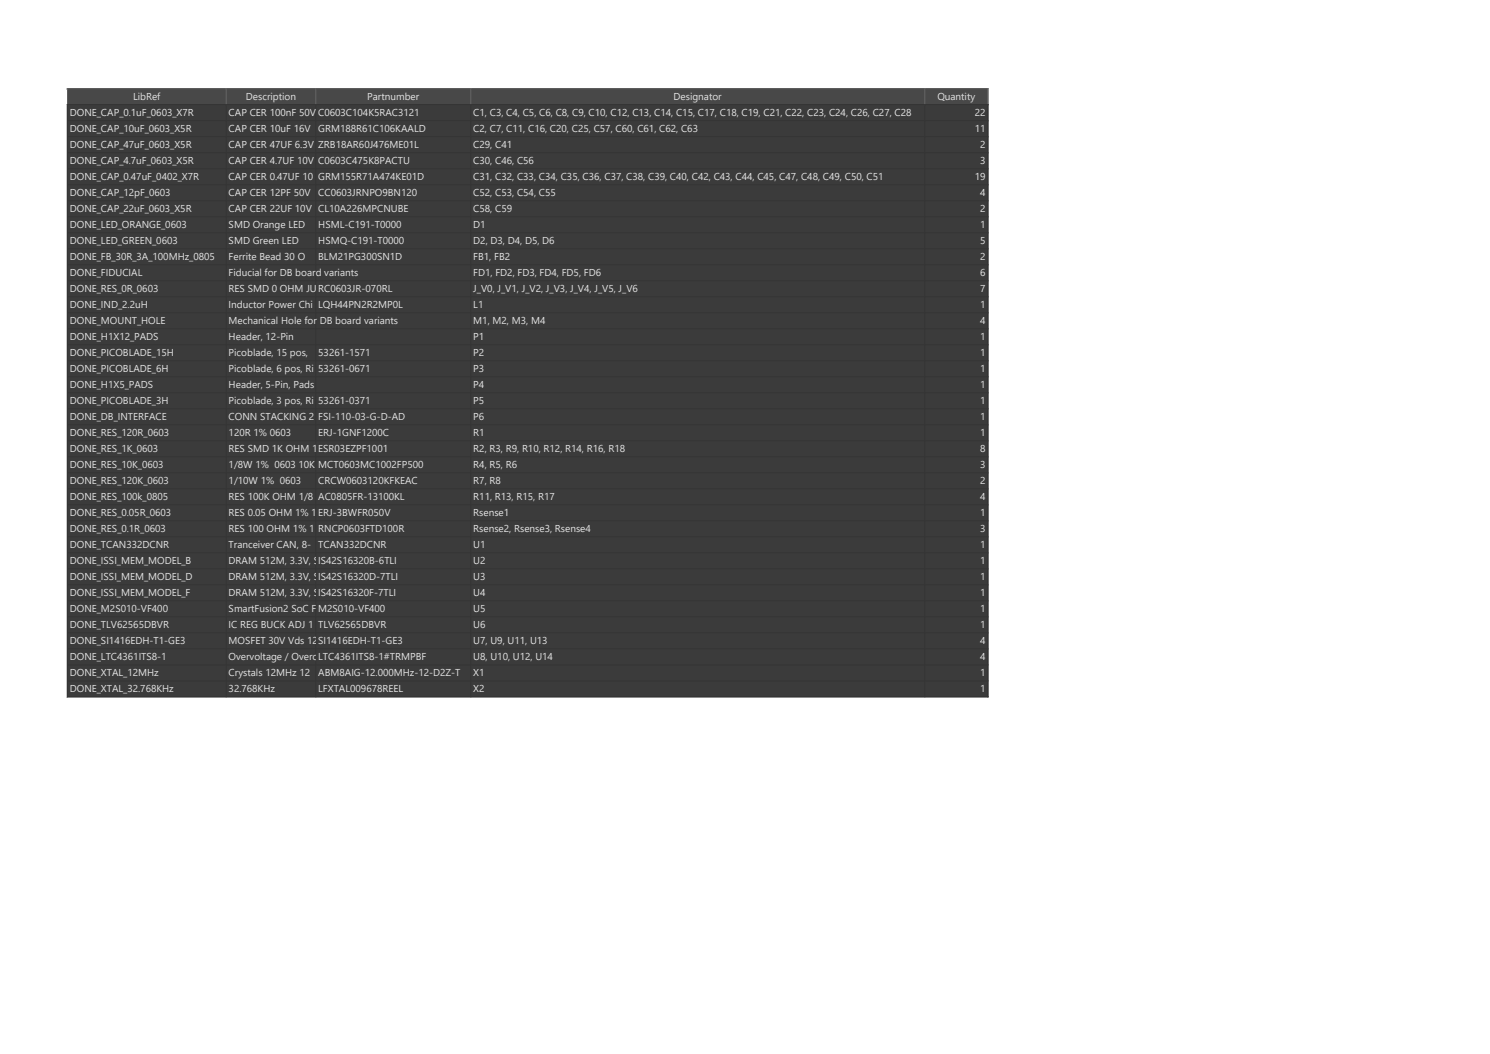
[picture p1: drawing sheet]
<svg xmlns="http://www.w3.org/2000/svg" width="420mm" height="297mm" viewBox="0 0 420 297" stroke-linecap="round" stroke-linejoin="round" font-family="sans-serif">
<defs><g id="words">
<g font-size="2.8" fill="#e5e5e5">
<text x="37.5" y="28.1">LibRef</text>
<text x="69.3" y="28.1">Description</text>
<text x="103.5" y="28.1">Partnumber</text>
<text x="189.9" y="28.1">Designator</text>
<text x="264.2" y="28.1">Quantity</text>
<text x="19.7" y="32.6">DONE_CAP_0.1uF_0603_X7R</text>
<text x="64.5" y="32.6">CAP CER 100nF 50V</text>
<text x="89.7" y="32.6">C0603C104K5RAC3121</text>
<text x="133.4" y="32.6">C1, C3, C4, C5, C6, C8, C9, C10, C12, C13, C14, C15, C17, C18, C19, C21, C22, C23, C24, C26, C27, C28</text>
<text x="274.7" y="32.6">22</text>
<text x="19.7" y="37.1">DONE_CAP_10uF_0603_X5R</text>
<text x="19.7" y="41.6">DONE_CAP_47uF_0603_X5R</text>
<text x="64.5" y="37.1">CAP CER 10uF 16V</text>
<text x="64.5" y="41.6">CAP CER 47UF 6.3V</text>
<text x="89.7" y="37.1">GRM188R61C106KAALD</text>
<text x="89.7" y="41.6">ZRB18AR60J476ME01L</text>
<text x="133.4" y="37.1">C2, C7, C11, C16, C20, C25, C57, C60, C61, C62, C63</text>
<text x="133.4" y="41.6">C29, C41</text>
<text x="274.7" y="37.1">11</text>
<text x="276.3" y="41.6">2</text>
<text x="19.7" y="46.1">DONE_CAP_4.7uF_0603_X5R</text>
<text x="64.5" y="46.1">CAP CER 4.7UF 10V</text>
<text x="89.7" y="46.1">C0603C475K8PACTU</text>
<text x="133.4" y="46.1">C30, C46, C56</text>
<text x="276.3" y="46.1">3</text>
<text x="19.7" y="50.6">DONE_CAP_0.47uF_0402_X7R</text>
<text x="64.5" y="50.6">CAP CER 0.47UF 10</text>
<text x="89.7" y="50.6">GRM155R71A474KE01D</text>
<text x="133.4" y="50.6">C31, C32, C33, C34, C35, C36, C37, C38, C39, C40, C42, C43, C44, C45, C47, C48, C49, C50, C51</text>
<text x="274.7" y="50.6">19</text>
<text x="19.7" y="55.1">DONE_CAP_12pF_0603</text>
<text x="19.7" y="59.7">DONE_CAP_22uF_0603_X5R</text>
<text x="64.5" y="55.1">CAP CER 12PF 50V</text>
<text x="64.5" y="59.7">CAP CER 22UF 10V</text>
<text x="89.7" y="55.1">CC0603JRNPO9BN120</text>
<text x="89.7" y="59.7">CL10A226MPCNUBE</text>
<text x="133.4" y="55.1">C52, C53, C54, C55</text>
<text x="133.4" y="59.7">C58, C59</text>
<text x="276.3" y="55.1">4</text>
<text x="276.3" y="59.7">2</text>
<text x="19.7" y="64.2">DONE_LED_ORANGE_0603</text>
<text x="64.5" y="64.2">SMD Orange LED</text>
<text x="89.7" y="64.2">HSML-C191-T0000</text>
<text x="133.4" y="64.2">D1</text>
<text x="276.3" y="64.2">1</text>
<text x="19.7" y="68.7">DONE_LED_GREEN_0603</text>
<text x="64.5" y="68.7">SMD Green LED</text>
<text x="89.7" y="68.7">HSMQ-C191-T0000</text>
<text x="133.4" y="68.7">D2, D3, D4, D5, D6</text>
<text x="276.3" y="68.7">5</text>
<text x="19.7" y="73.2">DONE_FB_30R_3A_100MHz_0805</text>
<text x="19.7" y="77.7">DONE_FIDUCIAL</text>
<text x="64.5" y="73.2">Ferrite Bead 30 O</text>
<text x="64.5" y="77.7">Fiducial for DB board variants</text>
<text x="89.7" y="73.2">BLM21PG300SN1D</text>
<text x="133.4" y="73.2">FB1, FB2</text>
<text x="133.4" y="77.7">FD1, FD2, FD3, FD4, FD5, FD6</text>
<text x="276.3" y="73.2">2</text>
<text x="276.3" y="77.7">6</text>
<text x="19.7" y="82.2">DONE_RES_0R_0603</text>
<text x="64.5" y="82.2">RES SMD 0 OHM JU</text>
<text x="89.7" y="82.2">RC0603JR-070RL</text>
<text x="133.4" y="82.2">J_V0, J_V1, J_V2, J_V3, J_V4, J_V5, J_V6</text>
<text x="276.3" y="82.2">7</text>
<text x="19.7" y="86.7">DONE_IND_2.2uH</text>
<text x="64.5" y="86.7">Inductor Power Chi</text>
<text x="89.7" y="86.7">LQH44PN2R2MP0L</text>
<text x="133.4" y="86.7">L1</text>
<text x="276.3" y="86.7">1</text>
<text x="19.7" y="91.2">DONE_MOUNT_HOLE</text>
<text x="19.7" y="95.7">DONE_H1X12_PADS</text>
<text x="64.5" y="91.2">Mechanical Hole for DB board variants</text>
<text x="64.5" y="95.7">Header, 12-Pin</text>
<text x="133.4" y="91.2">M1, M2, M3, M4</text>
<text x="133.4" y="95.7">P1</text>
<text x="276.3" y="91.2">4</text>
<text x="276.3" y="95.7">1</text>
<text x="19.7" y="100.3">DONE_PICOBLADE_15H</text>
<text x="64.5" y="100.3">Picoblade, 15 pos,</text>
<text x="89.7" y="100.3">53261-1571</text>
<text x="133.4" y="100.3">P2</text>
<text x="276.3" y="100.3">1</text>
<text x="19.7" y="104.8">DONE_PICOBLADE_6H</text>
<text x="64.5" y="104.8">Picoblade, 6 pos, Ri</text>
<text x="89.7" y="104.8">53261-0671</text>
<text x="133.4" y="104.8">P3</text>
<text x="276.3" y="104.8">1</text>
<text x="19.7" y="109.3">DONE_H1X5_PADS</text>
<text x="19.7" y="113.8">DONE_PICOBLADE_3H</text>
<text x="64.5" y="109.3">Header, 5-Pin, Pads</text>
<text x="64.5" y="113.8">Picoblade, 3 pos, Ri</text>
<text x="89.7" y="113.8">53261-0371</text>
<text x="133.4" y="109.3">P4</text>
<text x="133.4" y="113.8">P5</text>
<text x="276.3" y="109.3">1</text>
<text x="276.3" y="113.8">1</text>
<text x="19.7" y="118.3">DONE_DB_INTERFACE</text>
<text x="64.5" y="118.3">CONN STACKING 2</text>
<text x="89.7" y="118.3">FSI-110-03-G-D-AD</text>
<text x="133.4" y="118.3">P6</text>
<text x="276.3" y="118.3">1</text>
<text x="19.7" y="122.8">DONE_RES_120R_0603</text>
<text x="64.5" y="122.8">120R 1% 0603</text>
<text x="89.7" y="122.8">ERJ-1GNF1200C</text>
<text x="133.4" y="122.8">R1</text>
<text x="276.3" y="122.8">1</text>
<text x="19.7" y="127.3">DONE_RES_1K_0603</text>
<text x="19.7" y="131.8">DONE_RES_10K_0603</text>
<text x="64.5" y="127.3">RES SMD 1K OHM 1</text>
<text x="64.5" y="131.8">1/8W 1% 0603 10K</text>
<text x="89.7" y="127.3">ESR03EZPF1001</text>
<text x="89.7" y="131.8">MCT0603MC1002FP500</text>
<text x="133.4" y="127.3">R2, R3, R9, R10, R12, R14, R16, R18</text>
<text x="133.4" y="131.8">R4, R5, R6</text>
<text x="276.3" y="127.3">8</text>
<text x="276.3" y="131.8">3</text>
<text x="19.7" y="136.3">DONE_RES_120K_0603</text>
<text x="64.5" y="136.3">1/10W 1% 0603</text>
<text x="89.7" y="136.3">CRCW0603120KFKEAC</text>
<text x="133.4" y="136.3">R7, R8</text>
<text x="276.3" y="136.3">2</text>
<text x="19.7" y="140.8">DONE_RES_100k_0805</text>
<text x="64.5" y="140.8">RES 100K OHM 1/8</text>
<text x="89.7" y="140.8">AC0805FR-13100KL</text>
<text x="133.4" y="140.8">R11, R13, R15, R17</text>
<text x="276.3" y="140.8">4</text>
<text x="19.7" y="145.3">DONE_RES_0.05R_0603</text>
<text x="19.7" y="149.9">DONE_RES_0.1R_0603</text>
<text x="64.5" y="145.3">RES 0.05 OHM 1% 1</text>
<text x="64.5" y="149.9">RES 100 OHM 1% 1</text>
<text x="89.7" y="145.3">ERJ-3BWFR050V</text>
<text x="89.7" y="149.9">RNCP0603FTD100R</text>
<text x="133.4" y="145.3">Rsense1</text>
<text x="133.4" y="149.9">Rsense2, Rsense3, Rsense4</text>
<text x="276.3" y="145.3">1</text>
<text x="276.3" y="149.9">3</text>
<text x="19.7" y="154.4">DONE_TCAN332DCNR</text>
<text x="64.5" y="154.4">Tranceiver CAN, 8-</text>
<text x="89.7" y="154.4">TCAN332DCNR</text>
<text x="133.4" y="154.4">U1</text>
<text x="276.3" y="154.4">1</text>
<text x="19.7" y="158.9">DONE_ISSI_MEM_MODEL_B</text>
<text x="64.5" y="158.9">DRAM 512M, 3.3V, SIS42S16320B-6TLI</text>
<text x="133.4" y="158.9">U2</text>
<text x="276.3" y="158.9">1</text>
<text x="19.7" y="163.4">DONE_ISSI_MEM_MODEL_D</text>
<text x="19.7" y="167.9">DONE_ISSI_MEM_MODEL_F</text>
<text x="64.5" y="163.4">DRAM 512M, 3.3V, SIS42S16320D-7TLI</text>
<text x="64.5" y="167.9">DRAM 512M, 3.3V, SIS42S16320F-7TLI</text>
<text x="133.4" y="163.4">U3</text>
<text x="133.4" y="167.9">U4</text>
<text x="276.3" y="163.4">1</text>
<text x="276.3" y="167.9">1</text>
<text x="19.7" y="172.4">DONE_M2S010-VF400</text>
<text x="64.5" y="172.4">SmartFusion2 SoC FPM2S010-VF400</text>
<text x="133.4" y="172.4">U5</text>
<text x="276.3" y="172.4">1</text>
<text x="19.7" y="176.9">DONE_TLV62565DBVR</text>
<text x="64.5" y="176.9">IC REG BUCK ADJ 1</text>
<text x="89.7" y="176.9">TLV62565DBVR</text>
<text x="133.4" y="176.9">U6</text>
<text x="276.3" y="176.9">1</text>
<text x="19.7" y="181.4">DONE_SI1416EDH-T1-GE3</text>
<text x="19.7" y="186">DONE_LTC4361ITS8-1</text>
<text x="64.5" y="181.4">MOSFET 30V Vds 12</text>
<text x="64.5" y="186">Overvoltage / Overcu</text>
<text x="89.7" y="181.4">SI1416EDH-T1-GE3</text>
<text x="89.7" y="186">LTC4361ITS8-1#TRMPBF</text>
<text x="133.4" y="181.4">U7, U9, U11, U13</text>
<text x="133.4" y="186">U8, U10, U12, U14</text>
<text x="276.3" y="181.4">4</text>
<text x="276.3" y="186">4</text>
<text x="19.7" y="190.5">DONE_XTAL_12MHz</text>
<text x="64.5" y="190.5">Crystals 12MHz 12</text>
<text x="89.7" y="190.5">ABM8AIG-12.000MHz-12-D2Z-T</text>
<text x="133.4" y="190.5">X1</text>
<text x="276.3" y="190.5">1</text>
<text x="19.7" y="195">DONE_XTAL_32.768KHz</text>
<text x="64.5" y="195">32.768KHz</text>
<text x="89.7" y="195">LFXTAL009678REEL</text>
<text x="133.4" y="195">X2</text>
<text x="276.3" y="195">1</text>
</g>
</g></defs>
<path d="M19 25h259.5v4.5h-259.5z" fill-rule="evenodd" fill="#484848"/>
<path d="M19 29.5h259.5v166.8h-259.5z" fill-rule="evenodd" fill="#3b3b3b"/>
<path d="M18.8 25h259.8M19 24.9v4.7M63.8 24.9v4.7M89 24.9v4.7M132.7 24.9v4.7M260.7 24.9v4.7M278.5 24.9v4.7" fill="none" stroke="#646464" stroke-width=".28"/>
<g fill="none" stroke="#353535" stroke-width=".28">
<path d="M18.8 29.5h259.8M18.8 34h259.8M18.8 38.5h259.8M19 29.4v167.1M63.8 29.4v167.1M89 29.4v167.1M132.7 29.4v167.1M260.7 29.4v167.1M278.5 29.4v167.1M18.8 43h259.8M18.8 47.5h259.8M18.8 52h259.8"/>
<path d="M18.8 56.6h259.8M18.8 61.1h259.8M18.8 65.6h259.8M18.8 70.1h259.8M18.8 74.6h259.8M18.8 79.1h259.8M18.8 83.6h259.8M18.8 88.1h259.8M18.8 92.6h259.8M18.8 97.1h259.8M18.8 101.7h259.8M18.8 106.2h259.8"/>
<path d="M18.8 110.7h259.8M18.8 115.2h259.8M18.8 119.7h259.8M18.8 124.2h259.8M18.8 128.7h259.8M18.8 133.2h259.8M18.8 137.7h259.8M18.8 142.2h259.8M18.8 146.8h259.8M18.8 151.3h259.8M18.8 155.8h259.8M18.8 160.3h259.8"/>
<path d="M18.8 164.8h259.8M18.8 169.3h259.8M18.8 173.8h259.8M18.8 178.3h259.8M18.8 182.8h259.8M18.8 187.3h259.8M18.8 191.9h259.8M18.8 196.4h259.8"/>
</g>
<use href="#words"/>
</svg>
